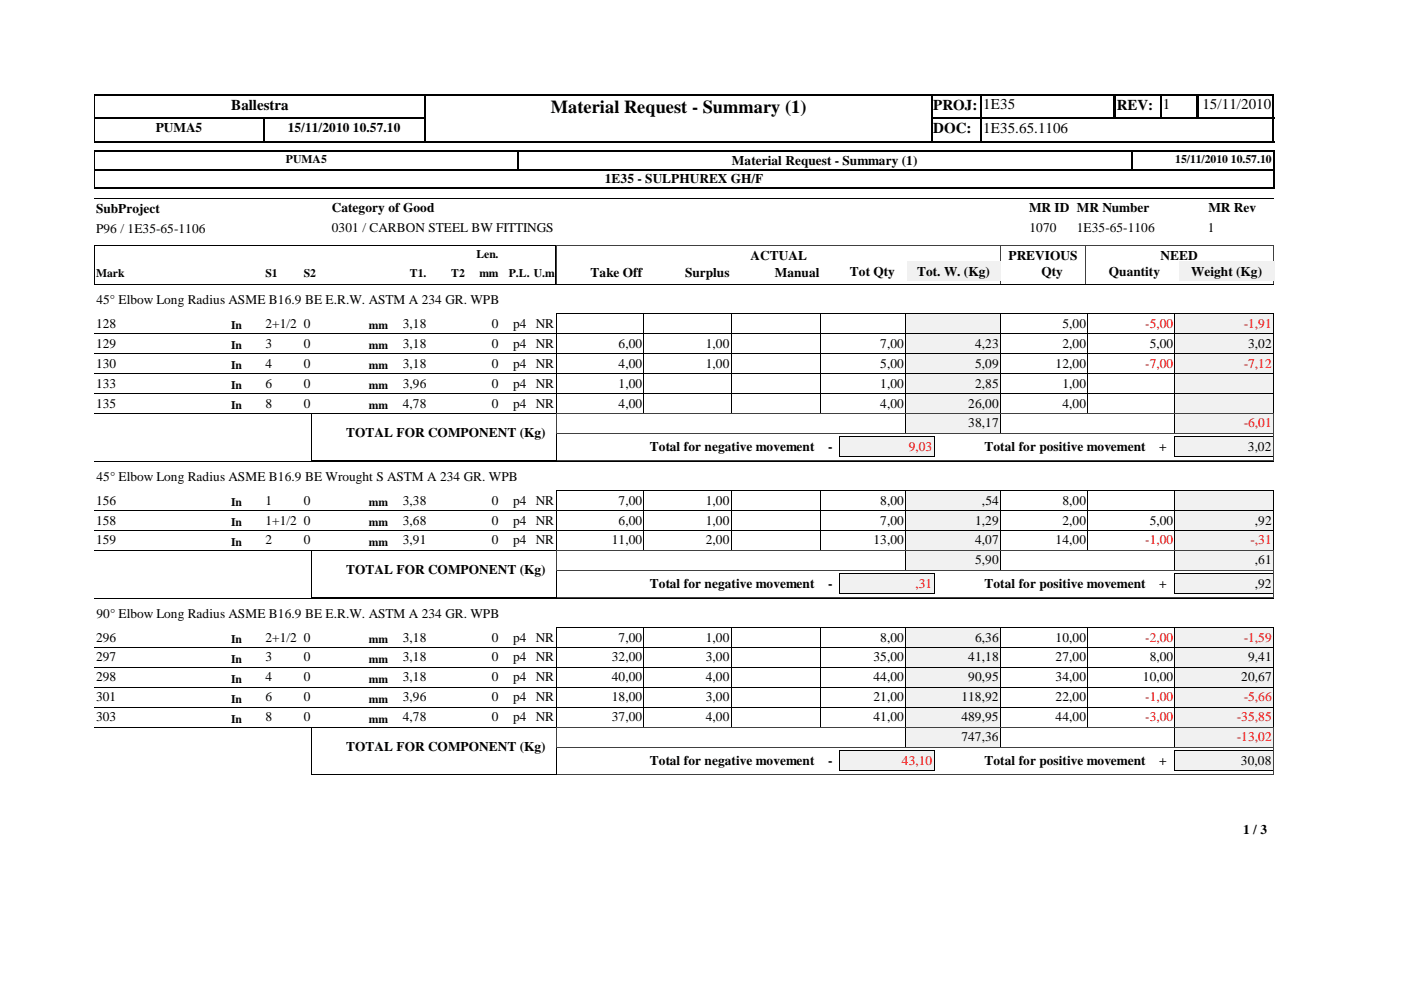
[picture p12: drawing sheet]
<svg xmlns="http://www.w3.org/2000/svg" width="297mm" height="210mm" viewBox="0 0 297 210" stroke-linecap="round" stroke-linejoin="round" font-family="sans-serif">
<defs><g id="words">
<text font-size="3.9" x="116.8" y="23.9">Material Request - Summary (1)</text>
<g font-size="3.2">
<text x="49" y="23.3">Ballestra</text>
<text x="197.9" y="23.3">PROJ:</text>
<text x="208.4" y="23.2">1E35</text>
<text x="236.8" y="23.3">REV:</text>
<text x="246.5" y="23.2">1</text>
<text x="254.9" y="23.2">15/11/2010</text>
<text x="197.9" y="28.3">DOC:</text>
<text x="208.4" y="28.2">1E35.65.1106</text>
</g>
<g font-size="2.8">
<text x="33" y="28">PUMA5</text>
<text x="61" y="28">15/11/2010 10.57.10</text>
<text x="155.2" y="34.9">Material Request - Summary (1)</text>
<text x="128.2" y="38.8">1E35 - SULPHUREX GH/F</text>
<text x="20.4" y="45.1">SubProject</text>
<text x="70.4" y="45">Category of Good</text>
<text x="218.2" y="45">MR ID MR Number</text>
<text x="256.2" y="45">MR Rev</text>
<text x="20.4" y="49.3">P96 / 1E35-65-1106</text>
<text x="70.4" y="49.2">0301 / CARBON STEEL BW FITTINGS</text>
<text x="218.3" y="49.2">1070</text>
<text x="228.3" y="49.2">1E35-65-1106</text>
<text x="256.1" y="49.2">1</text>
<text x="125.2" y="58.7">Take Off</text>
<text x="145.2" y="58.7">Surplus</text>
<text x="159.1" y="55">ACTUAL</text>
<text x="164.3" y="58.7">Manual</text>
<text x="180.2" y="58.5">Tot Qty</text>
<text x="194.4" y="58.5">Tot. W. (Kg)</text>
<text x="213.8" y="55">PREVIOUS</text>
<text x="220.8" y="58.5">Qty</text>
<text x="235.1" y="58.5">Quantity</text>
<text x="246.1" y="55">NEED</text>
<text x="252.6" y="58.5">Weight (Kg)</text>
<text x="20.4" y="64.6">45° Elbow Long Radius ASME B16.9 BE E.R.W. ASTM A 234 GR. WPB</text>
<text x="20.4" y="69.5">128</text>
<text x="56.3" y="69.5">2+1/2 0</text>
<text x="85.4" y="69.5">3,18</text>
<text x="104.3" y="69.5">0</text>
<text x="108.8" y="69.5">p4 NR</text>
<text x="225.3" y="69.5">5,00</text>
<text x="20.4" y="73.7">129</text>
<text x="20.4" y="77.9">130</text>
<text x="56.3" y="73.7">3</text>
<text x="56.3" y="77.9">4</text>
<text x="64.4" y="73.7">0</text>
<text x="64.4" y="77.9">0</text>
<text x="85.4" y="73.7">3,18</text>
<text x="85.4" y="77.9">3,18</text>
<text x="104.3" y="73.7">0</text>
<text x="104.3" y="77.9">0</text>
<text x="108.8" y="73.7">p4 NR</text>
<text x="108.8" y="77.9">p4 NR</text>
<text x="131.1" y="73.7">6,00</text>
<text x="131.1" y="77.9">4,00</text>
<text x="149.6" y="73.7">1,00</text>
<text x="149.6" y="77.9">1,00</text>
<text x="186.6" y="73.7">7,00</text>
<text x="186.6" y="77.9">5,00</text>
<text x="206.8" y="73.7">4,23</text>
<text x="206.8" y="77.9">5,09</text>
<text x="223.8" y="77.9">12,00</text>
<text x="225.3" y="73.7">2,00</text>
<text x="243.8" y="73.7">5,00</text>
<text x="264.6" y="73.7">3,02</text>
<text x="20.4" y="82.2">133</text>
<text x="56.3" y="82.2">6</text>
<text x="64.4" y="82.2">0</text>
<text x="85.4" y="82.2">3,96</text>
<text x="104.3" y="82.2">0</text>
<text x="108.8" y="82.2">p4 NR</text>
<text x="131.1" y="82.2">1,00</text>
<text x="186.6" y="82.2">1,00</text>
<text x="206.8" y="82.2">2,85</text>
<text x="225.3" y="82.2">1,00</text>
<text x="20.4" y="86.4">135</text>
<text x="56.3" y="86.4">8</text>
<text x="64.4" y="86.4">0</text>
<text x="85.4" y="86.4">4,78</text>
<text x="104.3" y="86.4">0</text>
<text x="108.8" y="86.4">p4 NR</text>
<text x="131.1" y="86.4">4,00</text>
<text x="186.6" y="86.4">4,00</text>
<text x="205.3" y="86.4">26,00</text>
<text x="225.3" y="86.4">4,00</text>
<text x="73.4" y="92.7">TOTAL FOR COMPONENT (Kg)</text>
<text x="137.7" y="95.7">Total for negative movement</text>
<text x="175.6" y="95.7">-</text>
<text x="205.3" y="90.6">38,17</text>
<text x="208.7" y="95.7">Total for positive movement</text>
<text x="245.7" y="95.7">+</text>
<text x="264.5" y="95.7">3,02</text>
<text x="20.4" y="107">156</text>
<text x="20.4" y="102.1">45° Elbow Long Radius ASME B16.9 BE Wrought S ASTM A 234 GR. WPB</text>
<text x="56.3" y="107">1</text>
<text x="64.4" y="107">0</text>
<text x="85.4" y="107">3,38</text>
<text x="104.3" y="107">0</text>
<text x="108.8" y="107">p4 NR</text>
<text x="131.1" y="107">7,00</text>
<text x="149.6" y="107">1,00</text>
<text x="186.6" y="107">8,00</text>
<text x="208.2" y="107">,54</text>
<text x="225.3" y="107">8,00</text>
<text x="20.4" y="111.2">158</text>
<text x="56.3" y="111.2">1+1/2 0</text>
<text x="85.4" y="111.2">3,68</text>
<text x="104.3" y="111.2">0</text>
<text x="108.8" y="111.2">p4 NR</text>
<text x="131.1" y="111.2">6,00</text>
<text x="149.6" y="111.2">1,00</text>
<text x="186.6" y="111.2">7,00</text>
<text x="206.8" y="111.2">1,29</text>
<text x="225.3" y="111.2">2,00</text>
<text x="243.8" y="111.2">5,00</text>
<text x="266.1" y="111.2">,92</text>
<text x="20.4" y="115.4">159</text>
<text x="56.3" y="115.4">2</text>
<text x="64.4" y="115.4">0</text>
<text x="85.4" y="115.4">3,91</text>
<text x="104.3" y="115.4">0</text>
<text x="108.8" y="115.4">p4 NR</text>
<text x="129.7" y="115.4">11,00</text>
<text x="149.6" y="115.4">2,00</text>
<text x="185.2" y="115.4">13,00</text>
<text x="206.8" y="115.4">4,07</text>
<text x="206.8" y="119.7">5,90</text>
<text x="223.8" y="115.4">14,00</text>
<text x="266.1" y="119.7">,61</text>
<text x="73.4" y="121.7">TOTAL FOR COMPONENT (Kg)</text>
<text x="137.7" y="124.8">Total for negative movement</text>
<text x="175.6" y="124.8">-</text>
<text x="208.7" y="124.8">Total for positive movement</text>
<text x="245.7" y="124.8">+</text>
<text x="266" y="124.7">,92</text>
<text x="20.4" y="131.1">90° Elbow Long Radius ASME B16.9 BE E.R.W. ASTM A 234 GR. WPB</text>
<text x="20.4" y="136">296</text>
<text x="56.3" y="136">2+1/2 0</text>
<text x="85.4" y="136">3,18</text>
<text x="104.3" y="136">0</text>
<text x="108.8" y="136">p4 NR</text>
<text x="131.1" y="136">7,00</text>
<text x="149.6" y="136">1,00</text>
<text x="186.6" y="136">8,00</text>
<text x="206.8" y="136">6,36</text>
<text x="223.8" y="136">10,00</text>
<text x="20.4" y="140.3">297</text>
<text x="56.3" y="140.3">3</text>
<text x="64.4" y="140.3">0</text>
<text x="85.4" y="140.3">3,18</text>
<text x="104.3" y="140.3">0</text>
<text x="108.8" y="140.3">p4 NR</text>
<text x="129.7" y="140.3">32,00</text>
<text x="149.6" y="140.3">3,00</text>
<text x="185.2" y="140.3">35,00</text>
<text x="205.3" y="140.3">41,18</text>
<text x="223.8" y="140.3">27,00</text>
<text x="243.8" y="140.3">8,00</text>
<text x="264.6" y="140.3">9,41</text>
<text x="20.4" y="144.5">298</text>
<text x="20.4" y="148.7">301</text>
<text x="56.3" y="144.5">4</text>
<text x="56.3" y="148.7">6</text>
<text x="64.4" y="144.5">0</text>
<text x="64.4" y="148.7">0</text>
<text x="85.4" y="144.5">3,18</text>
<text x="85.4" y="148.7">3,96</text>
<text x="104.3" y="144.5">0</text>
<text x="104.3" y="148.7">0</text>
<text x="108.8" y="144.5">p4 NR</text>
<text x="108.8" y="148.7">p4 NR</text>
<text x="129.7" y="144.5">40,00</text>
<text x="129.7" y="148.7">18,00</text>
<text x="149.6" y="144.5">4,00</text>
<text x="149.6" y="148.7">3,00</text>
<text x="185.2" y="144.5">44,00</text>
<text x="185.2" y="148.7">21,00</text>
<text x="203.8" y="148.7">118,92</text>
<text x="205.3" y="144.5">90,95</text>
<text x="223.8" y="144.5">34,00</text>
<text x="223.8" y="148.7">22,00</text>
<text x="242.3" y="144.5">10,00</text>
<text x="263.2" y="144.5">20,67</text>
<text x="20.4" y="153">303</text>
<text x="56.3" y="153">8</text>
<text x="64.4" y="153">0</text>
<text x="85.4" y="153">4,78</text>
<text x="104.3" y="153">0</text>
<text x="108.8" y="153">p4 NR</text>
<text x="129.7" y="153">37,00</text>
<text x="149.6" y="153">4,00</text>
<text x="185.2" y="153">41,00</text>
<text x="203.8" y="153">489,95</text>
<text x="223.8" y="153">44,00</text>
<text x="73.4" y="159.2">TOTAL FOR COMPONENT (Kg)</text>
<text x="203.8" y="157.2">747,36</text>
<text x="137.7" y="162.3">Total for negative movement</text>
<text x="175.6" y="162.3">-</text>
<text x="208.7" y="162.3">Total for positive movement</text>
<text x="245.7" y="162.3">+</text>
<text x="263.1" y="162.2">30,08</text>
<text x="263.6" y="176.9">1 / 3</text>
</g>
<g font-size="2.8" fill="#f00">
<text x="242.8" y="69.5">-5,00</text>
<text x="263.7" y="69.5">-1,91</text>
<text x="242.8" y="77.9">-7,00</text>
<text x="263.7" y="77.9">-7,12</text>
<text x="192.7" y="95.7">9,03</text>
<text x="263.7" y="90.6">-6,01</text>
<text x="242.8" y="115.4">-1,00</text>
<text x="265.1" y="115.4">-,31</text>
<text x="194.1" y="124.7">,31</text>
<text x="242.8" y="136">-2,00</text>
<text x="263.7" y="136">-1,59</text>
<text x="242.8" y="148.7">-1,00</text>
<text x="263.7" y="148.7">-5,66</text>
<text x="242.8" y="153">-3,00</text>
<text x="262.3" y="153">-35,85</text>
<text x="262.3" y="157.2">-13,02</text>
<text x="191.2" y="162.2">43,10</text>
</g>
<g font-size="2.5">
<text x="60.6" y="34.6">PUMA5</text>
<text x="249.2" y="34.6">15/11/2010 10.57.10</text>
<text x="20.4" y="58.7">Mark</text>
<text x="56.3" y="58.7">S1</text>
<text x="64.4" y="58.7">S2</text>
<text x="86.9" y="58.7">T1.</text>
<text x="95.7" y="58.7">T2</text>
<text x="101" y="54.7">Len.</text>
<text x="101.6" y="58.7">mm</text>
<text x="107.9" y="58.7">P.L. U.m</text>
<text x="49" y="69.7">In</text>
<text x="78.2" y="69.7">mm</text>
<text x="49" y="74">In</text>
<text x="78.2" y="74">mm</text>
<text x="49" y="78.2">In</text>
<text x="49" y="82.4">In</text>
<text x="78.2" y="78.2">mm</text>
<text x="78.2" y="82.4">mm</text>
<text x="49" y="86.7">In</text>
<text x="78.2" y="86.7">mm</text>
<text x="49" y="107.2">In</text>
<text x="78.2" y="107.2">mm</text>
<text x="49" y="111.5">In</text>
<text x="78.2" y="111.5">mm</text>
<text x="49" y="115.7">In</text>
<text x="78.2" y="115.7">mm</text>
<text x="49" y="136.3">In</text>
<text x="78.2" y="136.3">mm</text>
<text x="49" y="140.5">In</text>
<text x="78.2" y="140.5">mm</text>
<text x="49" y="144.7">In</text>
<text x="49" y="149">In</text>
<text x="78.2" y="144.7">mm</text>
<text x="78.2" y="149">mm</text>
<text x="49" y="153.2">In</text>
<text x="78.2" y="153.2">mm</text>
</g>
</g></defs>
<path d="M90.2 20v5.2M197.4 20v10.2M208 20v10.2M236.3 20v5.2M246.1 20v5.2M253.8 20v5.2M254 20v5.2M270 20v10.2M20 25.1h70.3M20 25h70.3M55.9 24.9v5.3M197.2 25.1h73" fill="none" stroke="#000" stroke-width=".34"/>
<path d="M236.3 20v5.2M90.1 24.9v5.3" fill="none" stroke="#000" stroke-width=".38"/>
<path d="M20 30.1h70.3M20 20.1h70.3M197.2 30.1h10.9M197.2 20.1h73" fill="none" stroke="#000" stroke-width=".25"/>
<path d="M20.1 20v10.2" fill="none" stroke="#000" stroke-width=".21"/>
<path d="M207.8 30h62.4" fill="none" stroke="#000" stroke-width=".3"/>
<path d="M90.3 20.2h107.1v9.7h-107.1z" fill="#fff"/>
<path d="M20 35.9h250.3M20 39.9h250.3M90 20.1h107.7M270.1 31.9v4.2" fill="none" stroke="#000" stroke-width=".25"/>
<path d="M197.5 20v10.2M109.9 31.9v4.2" fill="none" stroke="#000" stroke-width=".34"/>
<path d="M20 32.1h250.3M90 30h107.7M270.1 35.9v4.1" fill="none" stroke="#000" stroke-width=".3"/>
<path d="M90.1 20v10.2M239.9 31.9v4.2" fill="none" stroke="#000" stroke-width=".38"/>
<path d="M20 36h250.3M20.1 31.9v8.1M20 42h250M20 52h97.9v8.3h-97.9z" fill="none" stroke="#000" stroke-width=".21"/>
<path d="M212.1 51.9v8.4M212.2 51.9v8.4M230.1 51.9v8.4M270 51.9v8.4M270 52h-152v8.3h152" fill="none" stroke="#404040" stroke-width=".21"/>
<path d="M99.6 56h6.4v3.7h-6.4z" fill="#fff"/>
<g fill="#f1f1f1">
<path d="M192.3 55.4h19.8v4.2h-19.8z"/>
<path d="M250 55.4h20.2v4.2h-20.2z"/>
</g>
<path d="M20 60.3h250M20 70.7h172.1M136.5 66.5v4.2M155 66.5v4.2M174.1 66.5v4.2M192 66.5v4.2M192.1 66.5h-74.1v4.2M212.1 66.5h37v4.2M212.1 70.7h37M212.1 66.5v4.2M230.6 66.5v4.2" fill="none" stroke="#000" stroke-width=".21"/>
<path d="M192.1 66.5h20v4.2h-20z" fill="#f1f1f1"/>
<path d="M192 70.7h20.1M192 70.7v-4.2h20.1v4.2" fill="none" stroke="#000" stroke-width=".21"/>
<path d="M249.1 66.5h20.9v4.2h-20.9z" fill="#f1f1f1"/>
<path d="M20 75h172.1M136.5 70.7v4.3M155 70.7v4.3M174.1 70.7v4.3M192 70.7v4.3M192.1 70.7h-74.1v4.3M212.1 70.7h57.9M212.1 70.7v4.3M230.6 70.7v4.3M249.1 66.5h20.9M249.1 66.5v8.5h-37M270 66.5v4.2" fill="none" stroke="#000" stroke-width=".21"/>
<path d="M192.1 70.7h20v4.2h-20z" fill="#f1f1f1"/>
<path d="M192 70.7h20.1v4.3h-20.1z" fill="none" stroke="#000" stroke-width=".21"/>
<path d="M249.1 70.7h20.9v4.2h-20.9z" fill="#f1f1f1"/>
<path d="M20 79.2h172.1M136.5 74.9v4.3M155 74.9v4.3M174.1 74.9v4.3M192 74.9v4.3M192.1 75h-74.1v4.2M212.1 75h57.9M212.1 74.9v4.3M230.6 74.9v4.3M249.1 70.7h20.9M249.1 70.7v8.5h-37M270 70.7v4.3" fill="none" stroke="#000" stroke-width=".21"/>
<path d="M192.1 74.9h20v4.3h-20z" fill="#f1f1f1"/>
<path d="M192 75h20.1v4.2h-20.1z" fill="none" stroke="#000" stroke-width=".21"/>
<path d="M249.1 74.9h20.9v4.3h-20.9z" fill="#f1f1f1"/>
<path d="M136.5 79.2v4.2M155 79.2v4.2M174.1 79.2v4.2M192 79.2v4.2M192.1 79.2h-74.1v4.2M212.1 79.2h57.9M212.1 79.2v4.2M230.6 79.2v4.2M249.1 75h20.9M249.1 74.9v8.5h-37M270 74.9v4.3M20 83.4h172.1" fill="none" stroke="#000" stroke-width=".21"/>
<path d="M192.1 79.2h20v4.2h-20z" fill="#f1f1f1"/>
<path d="M192 79.2h20.1v4.2h-20.1z" fill="none" stroke="#000" stroke-width=".21"/>
<path d="M249.1 79.2h20.9v4.2h-20.9z" fill="#f1f1f1"/>
<g fill="none" stroke="#000" stroke-width=".21">
<path d="M249.1 79.2h20.9M249.1 79.2v8.5h-37M270 79.2v4.2M20 87.7h172.1M118 83.4h74.1M118 83.4v4.3M136.5 83.4v4.3M155 83.4v4.3M174.1 83.4v4.3M192 83.4v4.3M212.1 83.4h57.9M212.1 83.4v4.3"/>
<path d="M230.6 83.4v4.3"/>
</g>
<path d="M192.1 83.4h20v4.2h-20z" fill="#f1f1f1"/>
<path d="M192 83.4h20.1M192 83.4v4.3h20.1v-4.3" fill="none" stroke="#000" stroke-width=".21"/>
<path d="M249.1 83.4h20.9v4.2h-20.9z" fill="#f1f1f1"/>
<path d="M249.1 83.4h20.9M249.1 87.7h20.9M249.1 83.4v4.3M270 83.4v4.3" fill="none" stroke="#000" stroke-width=".21"/>
<path d="M192.1 87.6h20v4.3h-20z" fill="#f1f1f1"/>
<path d="M192 87.7h20.1M192 87.6v4.3h20.1v-4.3" fill="none" stroke="#000" stroke-width=".21"/>
<path d="M249.1 87.6h20.9v4.3h-20.9z" fill="#f1f1f1"/>
<path d="M249.1 87.7h20.9M249.1 91.9h20.9M249.1 87.6v4.3M270 87.6v4.3" fill="none" stroke="#000" stroke-width=".21"/>
<path d="M249.1 92.7h20.8v4.2h-20.8z" fill="#f1f1f1"/>
<path d="M249 92.6h21M249.1 92.6l-.1 4.3h20.9v-4.3" fill="none" stroke="#000" stroke-width=".21"/>
<path d="M178 92.7h20v4.2h-20z" fill="#f1f1f1"/>
<g fill="none" stroke="#000" stroke-width=".21">
<path d="M20 97.8h250M66 87.7h52.1M66 97.6h52.1M66 87.6v10M118 87.6v10M177.9 92.6h20.2M177.9 92.6v4.3h20.2v-4.3M20 108.2h172.1M136.5 104v4.2M155 104v4.2M174.1 104v4.2M192 104v4.2"/>
<path d="M192.1 104h-74.1v4.2M212.1 104h37v4.2h-37M212.1 104v4.2M230.6 104v4.2"/>
</g>
<path d="M118 92v-4.3h152.1v4.3M118 91.9v5.8h152.1v-5.7h-152.1" fill="none" stroke="#404040" stroke-width=".21"/>
<path d="M192.1 104h20v4.2h-20z" fill="#f1f1f1"/>
<path d="M192 104h20.1v4.2h-20.1z" fill="none" stroke="#000" stroke-width=".21"/>
<path d="M249.1 104h20.9v4.2h-20.9z" fill="#f1f1f1"/>
<g fill="none" stroke="#000" stroke-width=".21">
<path d="M20 112.5h172.1M118 108.2h74.1M118 108.2v4.3M136.5 108.2v4.3M155 108.2v4.3M174.1 108.2v4.3M192 108.2v4.3M212.1 108.2h57.9M212.1 108.2v4.3M230.6 108.2v4.3M249.1 104h20.9M249.1 104v8.5h-37"/>
<path d="M270 104v4.2"/>
</g>
<path d="M192.1 108.2h20v4.2h-20z" fill="#f1f1f1"/>
<path d="M192 108.2h20.1M192 108.2v4.3h20.1v-4.3" fill="none" stroke="#000" stroke-width=".21"/>
<path d="M249.1 108.2h20.9v4.2h-20.9z" fill="#f1f1f1"/>
<g fill="none" stroke="#000" stroke-width=".21">
<path d="M20 116.7h172.1M118 112.5h74.1M118 112.4v4.3M136.5 112.4v4.3M155 112.4v4.3M174.1 112.4v4.3M192 112.4v4.3M212.1 112.5h57.9M212.1 112.4v4.3M230.6 112.4v4.3M249.1 108.2h20.9M249.1 108.2v8.5h-37"/>
<path d="M270 108.2v4.3"/>
</g>
<path d="M192.1 112.4h20v4.3h-20z" fill="#f1f1f1"/>
<path d="M192 112.5h20.1M192 112.4v4.3h20.1v-4.3" fill="none" stroke="#000" stroke-width=".21"/>
<path d="M249.1 112.4h20.9v4.3h-20.9z" fill="#f1f1f1"/>
<path d="M249.1 112.5h20.9M249.1 116.7h20.9M249.1 112.4v4.3M270 112.4v4.3" fill="none" stroke="#000" stroke-width=".21"/>
<path d="M192.1 116.7h20v4.2h-20z" fill="#f1f1f1"/>
<path d="M192 116.7h20.1M192 116.7v4.2M212.1 116.7v4.2M192 120.9h20.1" fill="none" stroke="#000" stroke-width=".21"/>
<path d="M249.1 116.7h20.9v4.2h-20.9z" fill="#f1f1f1"/>
<path d="M249.1 116.7h20.9M249.1 116.7v4.2M270 116.7v4.2M249.1 120.9h20.9" fill="none" stroke="#000" stroke-width=".21"/>
<path d="M249.1 121.7h20.8v4.2h-20.8z" fill="#f1f1f1"/>
<path d="M249 121.7h21M249.1 121.7l-.1 4.2h20.9v-4.2" fill="none" stroke="#000" stroke-width=".21"/>
<path d="M178 121.7h20v4.2h-20z" fill="#f1f1f1"/>
<g fill="none" stroke="#000" stroke-width=".21">
<path d="M66 116.7h52.1M66 116.7v10M118 116.7v10M20 126.8h250M20 137.3h172.1M66 126.6h52.1M118 133h74.1M118 133v4.3M136.5 133v4.3M155 133v4.3M174.1 133v4.3M177.9 121.7h20.2"/>
<path d="M177.9 121.7v4.2h20.2v-4.2M192 133v4.3M212.1 133h37M212.1 133v4.3M230.6 133v4.3M249.1 133v4.3h-37"/>
</g>
<path d="M118 121v5.8h152.1v-5.8h-152.1v-4.2h152.1v4.2" fill="none" stroke="#404040" stroke-width=".21"/>
<path d="M192.1 133h20v4.2h-20z" fill="#f1f1f1"/>
<path d="M192 133h20.1M192 133v4.3h20.1v-4.3" fill="none" stroke="#000" stroke-width=".21"/>
<path d="M249.1 133h20.9v4.2h-20.9z" fill="#f1f1f1"/>
<g fill="none" stroke="#000" stroke-width=".21">
<path d="M118 137.3h74.1M118 137.2v4.3M136.5 137.2v4.3M155 137.2v4.3M174.1 137.2v4.3M192 137.2v4.3M212.1 137.3h57.9M212.1 137.2v4.3M230.6 137.2v4.3M249.1 133h20.9M249.1 133v8.5h-37M270 133v4.3"/>
<path d="M20 141.5h172.1"/>
</g>
<path d="M192.1 137.2h20v4.3h-20z" fill="#f1f1f1"/>
<path d="M192 137.3h20.1M192 137.2v4.3h20.1v-4.3" fill="none" stroke="#000" stroke-width=".21"/>
<path d="M249.1 137.2h20.9v4.3h-20.9z" fill="#f1f1f1"/>
<g fill="none" stroke="#000" stroke-width=".21">
<path d="M249.1 137.3h20.9M249.1 137.2v8.6M270 137.2v4.3M20 145.7h172.1M118 141.5h74.1M118 141.5v4.3M136.5 141.5v4.3M155 141.5v4.3M174.1 141.5v4.3M192 141.5v4.3M212.1 141.5h57.9M212.1 145.7h37"/>
<path d="M212.1 141.5v4.3M230.6 141.5v4.3"/>
</g>
<path d="M192.1 141.5h20v4.2h-20z" fill="#f1f1f1"/>
<path d="M192 141.5h20.1M192 145.7h20.1M192 141.5v4.3M212.1 141.5v4.3" fill="none" stroke="#000" stroke-width=".21"/>
<path d="M249.1 141.5h20.9v4.2h-20.9z" fill="#f1f1f1"/>
<g fill="none" stroke="#000" stroke-width=".21">
<path d="M20 150h172.1M136.5 145.7v4.3M155 145.7v4.3M174.1 145.7v4.3M192 145.7v4.3M192.1 145.7h-74.1v4.3M212.1 145.7h57.9M212.1 150h37M212.1 145.7v4.3M230.6 145.7v4.3M249.1 141.5h20.9M249.1 141.5v8.5"/>
<path d="M270 141.5v4.3"/>
</g>
<path d="M192.1 145.7h20v4.2h-20z" fill="#f1f1f1"/>
<path d="M192 150h20.1M192 150v-4.3h20.1v4.3" fill="none" stroke="#000" stroke-width=".21"/>
<path d="M249.1 145.7h20.9v4.2h-20.9z" fill="#f1f1f1"/>
<g fill="none" stroke="#000" stroke-width=".21">
<path d="M20 154.2h172.1M136.5 149.9v4.3M155 149.9v4.3M174.1 149.9v4.3M192 149.9v4.3M192.1 150h-74.1v4.2M212.1 150h57.9M212.1 154.2h37M212.1 149.9v4.3M230.6 149.9v4.3M249.1 145.7h20.9M249.1 145.7v8.5"/>
<path d="M270 145.7v4.3"/>
</g>
<path d="M192.1 149.9h20v4.3h-20z" fill="#f1f1f1"/>
<path d="M192 154.2h20.1M192 154.2v-4.2h20.1v4.2" fill="none" stroke="#000" stroke-width=".21"/>
<path d="M249.1 149.9h20.9v4.3h-20.9z" fill="#f1f1f1"/>
<path d="M249.1 150h20.9M249.1 154.2h20.9M249.1 149.9v4.3M270 149.9v4.3" fill="none" stroke="#000" stroke-width=".21"/>
<path d="M192.1 154.2h20v4.2h-20z" fill="#f1f1f1"/>
<path d="M192 154.2h20.1v4.3l-20.1-.1z" fill="none" stroke="#000" stroke-width=".21"/>
<path d="M249.1 154.2h20.9v4.2h-20.9z" fill="#f1f1f1"/>
<path d="M249.1 154.2h20.9M249.1 158.4h20.9M249.1 154.2v4.3M270 154.2v4.3" fill="none" stroke="#000" stroke-width=".21"/>
<path d="M249.1 159.2h20.8v4.2h-20.8z" fill="#f1f1f1"/>
<path d="M249 163.4h21M249.1 163.4l-.1-4.2h21l-.1 4.2" fill="none" stroke="#000" stroke-width=".21"/>
<path d="M178 159.2h20v4.2h-20z" fill="#f1f1f1"/>
<path d="M66 154.2h52.1l-.1 10-52-.1zM177.9 163.4h20.2M177.9 163.4v-4.2h20.2v4.2" fill="none" stroke="#000" stroke-width=".21"/>
<path d="M118 154.3h152.1M118 154.3v4.2h152.1M118 158.5v5.8M270.1 154.3v4.2M270.1 158.5v5.8M118 164.3h152.1" fill="none" stroke="#404040" stroke-width=".21"/>
<use href="#words"/>
</svg>
